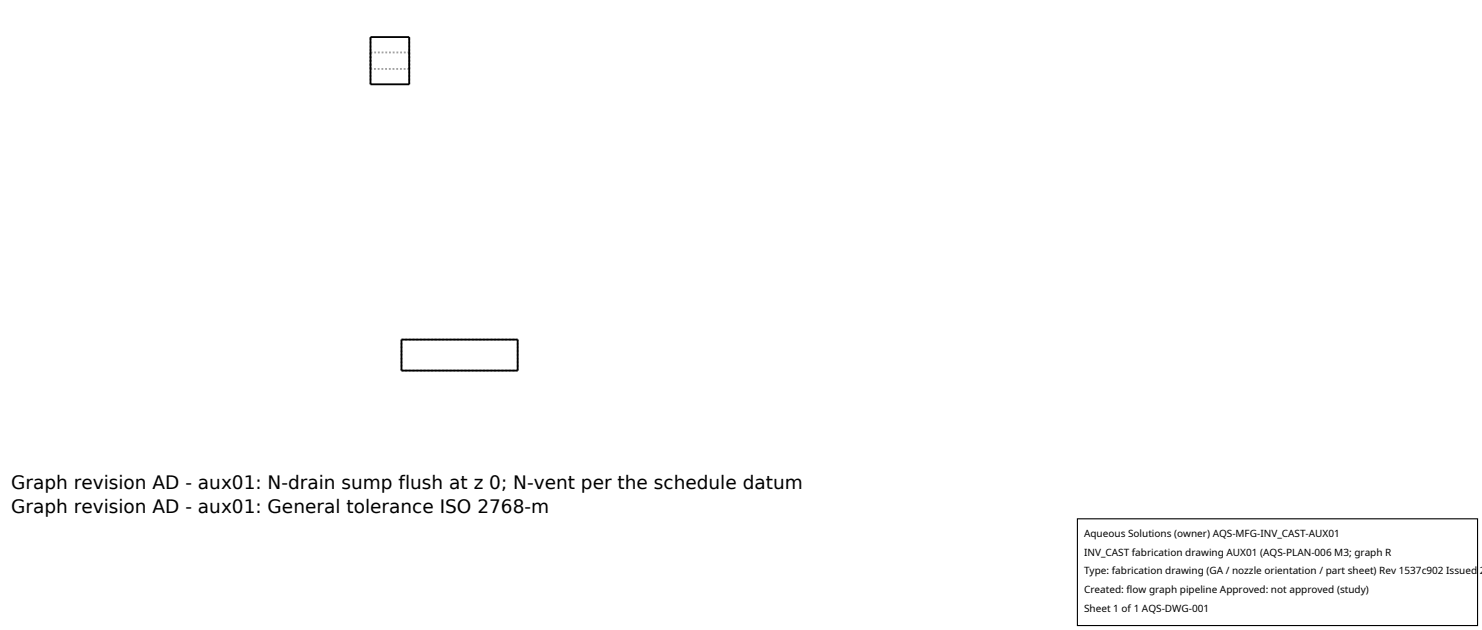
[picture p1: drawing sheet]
<svg xmlns="http://www.w3.org/2000/svg" width="212mm" height="90mm" viewBox="0 0 212 90" stroke-linecap="round" stroke-linejoin="round" font-family="sans-serif">
<defs><g id="words">
<g font-size="2.6">
<text x="1.6" y="69.8">Graph revision AD - aux01: N-drain sump flush at z 0; N-vent per the schedule datum</text>
<text x="1.6" y="73.3">Graph revision AD - aux01: General tolerance ISO 2768-m</text>
</g>
<g font-size="1.4">
<text x="154.8" y="76.6">Aqueous Solutions (owner) AQS-MFG-INV_CAST-AUX01</text>
<text x="154.8" y="79.3">INV_CAST fabrication drawing AUX01 (AQS-PLAN-006 M3; graph R</text>
<text x="154.8" y="82">Type: fabrication drawing (GA / nozzle orientation / part sheet) Rev 1537c902 Issued 2</text>
<text x="154.8" y="84.7">Created: flow graph pipeline Approved: not approved (study)</text>
<text x="154.8" y="87.4">Sheet 1 of 1 AQS-DWG-001</text>
</g>
</g></defs>
<path d="M52.9 12v-6.7M52.9 7.5h5.5M52.9 7.5v2.3M52.9 9.8v-2.3M58.4 12v-6.7M58.4 7.5v2.3M58.4 9.8v-2.3M58.4 9.8h-5.5M57.3 52.9h16.6M57.3 48.5h16.6M57.3 52.9v-4.4M73.9 52.9v-4.4" fill="none" stroke="#a0a0a0" stroke-width=".26" stroke-dasharray=".3 .3" stroke-linecap="butt"/>
<path d="M52.9 5.3h5.5v6.7h-5.5zM57.3 48.5h16.6v4.4h-16.6z" fill="none" stroke="#000" stroke-width=".26"/>
<path d="M153.9 74.1h57.1v15.2h-57.1z" fill="#fff" stroke="#000" stroke-width=".16"/>
<use href="#words"/>
</svg>
